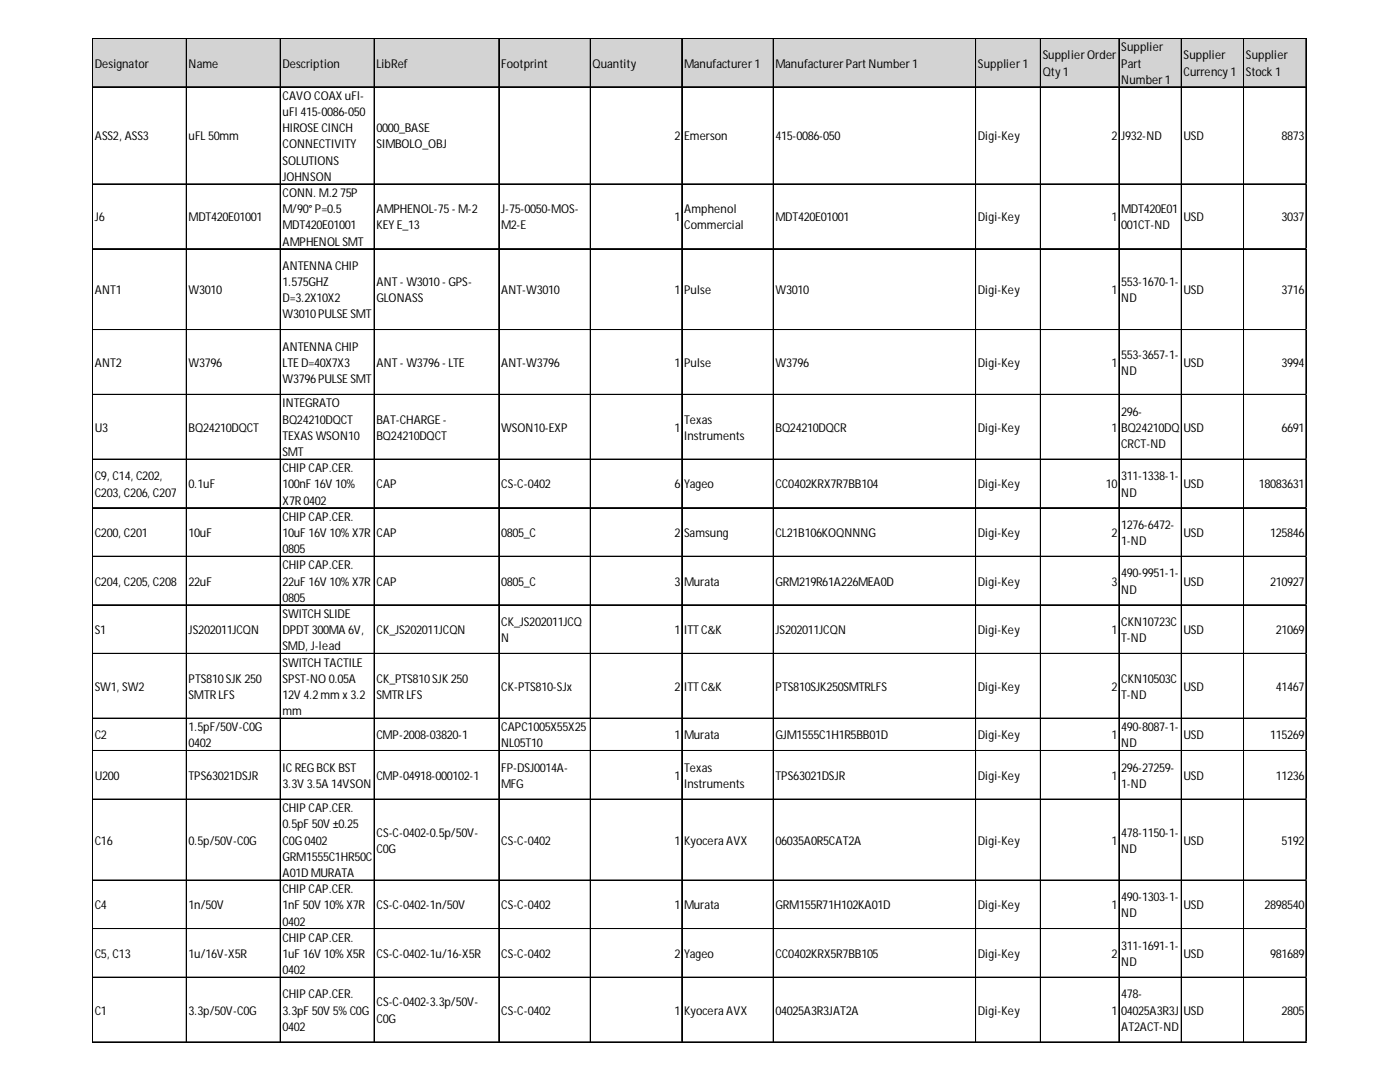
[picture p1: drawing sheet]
<svg xmlns="http://www.w3.org/2000/svg" width="279mm" height="216mm" viewBox="0 0 279 216" stroke-linecap="round" stroke-linejoin="round" font-family="sans-serif">
<defs><g id="words">
<g font-size="2.4">
<text x="208.1" y="11.9">Supplier Order</text>
<text x="223.8" y="10.2">Supplier</text>
<text x="236.2" y="11.9">Supplier</text>
<text x="248.7" y="11.9">Supplier</text>
<text x="18.9" y="13.5">Designator</text>
<text x="37.7" y="13.5">Name</text>
<text x="56.4" y="13.5">Description</text>
<text x="75.1" y="13.5">LibRef</text>
<text x="100" y="13.5">Footprint</text>
<text x="118.3" y="13.5">Quantity</text>
<text x="136.5" y="13.5">Manufacturer 1</text>
<text x="154.8" y="13.5">Manufacturer Part Number 1</text>
<text x="195.2" y="13.5">Supplier 1</text>
<text x="208.1" y="15.1">Qty 1</text>
<text x="223.8" y="13.5">Part</text>
<text x="223.8" y="16.7">Number 1</text>
<text x="236.2" y="15.1">Currency 1</text>
<text x="248.7" y="15.1">Stock 1</text>
<text x="56.4" y="19.9">CAVO COAX uFl-</text>
<text x="56.4" y="23.2">uFl 415-0086-050</text>
<text x="18.9" y="28">ASS2, ASS3</text>
<text x="37.7" y="28">uFL 50mm</text>
<text x="56.4" y="26.4">HIROSE CINCH</text>
<text x="56.4" y="29.6">CONNECTIVITY</text>
<text x="75.1" y="26.4">0000_BASE</text>
<text x="75.1" y="29.6">SIMBOLO_OBJ</text>
<text x="134.6" y="28">2</text>
<text x="136.5" y="28">Emerson</text>
<text x="154.8" y="28">415-0086-050</text>
<text x="195.2" y="28">Digi-Key</text>
<text x="221.8" y="28">2</text>
<text x="223.8" y="28">J932-ND</text>
<text x="236.2" y="28">USD</text>
<text x="255.8" y="28">8873</text>
<text x="56.4" y="32.9">SOLUTIONS</text>
<text x="56.4" y="36.1">JOHNSON</text>
<text x="56.4" y="39.3">CONN. M.275P</text>
<text x="18.9" y="44.2">J6</text>
<text x="37.7" y="44.2">MDT420E01001</text>
<text x="56.4" y="42.5">M/90° P=0.5</text>
<text x="56.4" y="45.8">MDT420E01001</text>
<text x="75.1" y="42.5">AMPHENOL-75- M-2</text>
<text x="75.1" y="45.8">KEY E_13</text>
<text x="100" y="42.5">J-75-0050-MOS-</text>
<text x="100" y="45.8">M2-E</text>
<text x="134.6" y="44.2">1</text>
<text x="136.5" y="42.5">Amphenol</text>
<text x="136.5" y="45.8">Commercial</text>
<text x="154.8" y="44.2">MDT420E01001</text>
<text x="195.2" y="44.2">Digi-Key</text>
<text x="221.8" y="44.2">1</text>
<text x="223.8" y="42.5">MDT420E01</text>
<text x="223.8" y="45.8">001CT-ND</text>
<text x="236.2" y="44.2">USD</text>
<text x="255.8" y="44.2">3037</text>
<text x="56.4" y="49">AMPHENOL SMT</text>
<text x="56.4" y="53.9">ANTENNA CHIP</text>
<text x="18.9" y="58.7">ANT1</text>
<text x="37.7" y="58.7">W3010</text>
<text x="56.4" y="57.1">1.575GHZ</text>
<text x="75.1" y="57.1">ANT - W3010- GPS-</text>
<text x="100" y="58.7">ANT-W3010</text>
<text x="134.6" y="58.7">1</text>
<text x="136.5" y="58.7">Pulse</text>
<text x="154.8" y="58.7">W3010</text>
<text x="195.2" y="58.7">Digi-Key</text>
<text x="221.8" y="58.7">1</text>
<text x="223.8" y="57.1">553-1670-1-</text>
<text x="236.2" y="58.7">USD</text>
<text x="255.8" y="58.7">3716</text>
<text x="56.4" y="60.3">D=3.2X10X2</text>
<text x="56.4" y="63.5">W3010PULSE SMT</text>
<text x="75.1" y="60.3">GLONASS</text>
<text x="223.8" y="60.3">ND</text>
<text x="56.4" y="70">ANTENNA CHIP</text>
<text x="223.8" y="71.6">553-3657-1-</text>
<text x="18.9" y="73.2">ANT2</text>
<text x="37.7" y="73.2">W3796</text>
<text x="56.4" y="73.2">LTE D=40X7X3</text>
<text x="56.4" y="76.5">W3796PULSE SMT</text>
<text x="75.1" y="73.2">ANT - W3796- LTE</text>
<text x="100" y="73.2">ANT-W3796</text>
<text x="134.6" y="73.2">1</text>
<text x="136.5" y="73.2">Pulse</text>
<text x="154.8" y="73.2">W3796</text>
<text x="195.2" y="73.2">Digi-Key</text>
<text x="221.8" y="73.2">1</text>
<text x="223.8" y="74.8">ND</text>
<text x="236.2" y="73.2">USD</text>
<text x="255.8" y="73.2">3994</text>
<text x="56.4" y="81.3">INTEGRATO</text>
<text x="223.8" y="82.9">296-</text>
<text x="18.9" y="86.2">U3</text>
<text x="37.7" y="86.2">BQ24210DQCT</text>
<text x="56.4" y="84.5">BQ24210DQCT</text>
<text x="56.4" y="87.8">TEXAS WSON10</text>
<text x="75.1" y="84.5">BAT-CHARGE -</text>
<text x="75.1" y="87.8">BQ24210DQCT</text>
<text x="100" y="86.2">WSON10-EXP</text>
<text x="134.6" y="86.2">1</text>
<text x="136.5" y="84.5">Texas</text>
<text x="136.5" y="87.8">Instruments</text>
<text x="154.8" y="86.2">BQ24210DQCR</text>
<text x="195.2" y="86.2">Digi-Key</text>
<text x="221.8" y="86.2">1</text>
<text x="223.8" y="86.2">BQ24210DQ</text>
<text x="223.8" y="89.4">CRCT-ND</text>
<text x="236.2" y="86.2">USD</text>
<text x="255.8" y="86.2">6691</text>
<text x="18.9" y="95.8">C9, C14, C202,</text>
<text x="56.4" y="91">SMT</text>
<text x="56.4" y="94.2">CHIP CAP.CER.</text>
<text x="223.8" y="95.8">311-1338-1-</text>
<text x="18.9" y="99.1">C203, C206, C207</text>
<text x="37.7" y="97.5">0.1uF</text>
<text x="56.4" y="97.5">100nF 16V 10%</text>
<text x="56.4" y="100.7">X7R 0402</text>
<text x="75.1" y="97.5">CAP</text>
<text x="100" y="97.5">CS-C-0402</text>
<text x="134.6" y="97.5">6</text>
<text x="136.5" y="97.5">Yageo</text>
<text x="154.8" y="97.5">CC0402KRX7R7BB104</text>
<text x="195.2" y="97.5">Digi-Key</text>
<text x="220.7" y="97.5">10</text>
<text x="223.8" y="99.1">ND</text>
<text x="236.2" y="97.5">USD</text>
<text x="251.2" y="97.5">18083631</text>
<text x="18.9" y="107.2">C200, C201</text>
<text x="37.7" y="107.2">10uF</text>
<text x="56.4" y="103.9">CHIP CAP.CER.</text>
<text x="56.4" y="107.2">10uF 16V 10% X7R</text>
<text x="75.1" y="107.2">CAP</text>
<text x="100" y="107.2">0805_C</text>
<text x="134.6" y="107.2">2</text>
<text x="136.5" y="107.2">Samsung</text>
<text x="154.8" y="107.2">CL21B106KOQNNNG</text>
<text x="195.2" y="107.2">Digi-Key</text>
<text x="221.8" y="107.2">2</text>
<text x="223.8" y="105.5">1276-6472-</text>
<text x="236.2" y="107.2">USD</text>
<text x="253.5" y="107.2">125846</text>
<text x="56.4" y="110.4">0805</text>
<text x="56.4" y="113.6">CHIP CAP.CER.</text>
<text x="223.8" y="108.8">1-ND</text>
<text x="18.9" y="116.8">C204, C205, C208</text>
<text x="37.7" y="116.8">22uF</text>
<text x="56.4" y="116.8">22uF 16V 10% X7R</text>
<text x="75.1" y="116.8">CAP</text>
<text x="100" y="116.8">0805_C</text>
<text x="134.6" y="116.8">3</text>
<text x="136.5" y="116.8">Murata</text>
<text x="154.8" y="116.8">GRM219R61A226MEA0D</text>
<text x="195.2" y="116.8">Digi-Key</text>
<text x="221.8" y="116.8">3</text>
<text x="223.8" y="115.2">490-9951-1-</text>
<text x="223.8" y="118.5">ND</text>
<text x="236.2" y="116.8">USD</text>
<text x="253.5" y="116.8">210927</text>
<text x="56.4" y="120.1">0805</text>
<text x="56.4" y="123.3">SWITCH SLIDE</text>
<text x="100" y="124.9">CK_JS202011JCQ</text>
<text x="223.8" y="124.9">CKN10723C</text>
<text x="18.9" y="126.5">S1</text>
<text x="37.7" y="126.5">JS202011JCQN</text>
<text x="56.4" y="126.5">DPDT 300MA 6V,</text>
<text x="56.4" y="129.8">SMD, J-lead</text>
<text x="75.1" y="126.5">CK_JS202011JCQN</text>
<text x="100" y="128.1">N</text>
<text x="134.6" y="126.5">1</text>
<text x="136.5" y="126.5">ITT C&amp;K</text>
<text x="154.8" y="126.5">JS202011JCQN</text>
<text x="195.2" y="126.5">Digi-Key</text>
<text x="221.8" y="126.5">1</text>
<text x="223.8" y="128.1">T-ND</text>
<text x="236.2" y="126.5">USD</text>
<text x="254.6" y="126.5">21069</text>
<text x="18.9" y="137.8">SW1, SW2</text>
<text x="37.7" y="136.2">PTS810SJK 250</text>
<text x="56.4" y="133">SWITCH TACTILE</text>
<text x="56.4" y="136.2">SPST-NO 0.05A</text>
<text x="75.1" y="136.2">CK_PTS810SJK 250</text>
<text x="100" y="137.8">CK-PTS810-SJx</text>
<text x="134.6" y="137.8">2</text>
<text x="136.5" y="137.8">ITT C&amp;K</text>
<text x="154.8" y="137.8">PTS810SJK250SMTRLFS</text>
<text x="195.2" y="137.8">Digi-Key</text>
<text x="221.8" y="137.8">2</text>
<text x="223.8" y="136.2">CKN10503C</text>
<text x="236.2" y="137.8">USD</text>
<text x="254.6" y="137.8">41467</text>
<text x="37.7" y="139.5">SMTR LFS</text>
<text x="56.4" y="139.5">12V 4.2mm x 3.2</text>
<text x="56.4" y="142.7">mm</text>
<text x="75.1" y="139.5">SMTR LFS</text>
<text x="223.8" y="139.5">T-ND</text>
<text x="18.9" y="147.5">C2</text>
<text x="37.7" y="145.9">1.5pF/50V-C0G</text>
<text x="37.7" y="149.1">0402</text>
<text x="75.1" y="147.5">CMP-2008-03820-1</text>
<text x="100" y="145.9">CAPC1005X55X25</text>
<text x="100" y="149.1">NL05T10</text>
<text x="134.6" y="147.5">1</text>
<text x="136.5" y="147.5">Murata</text>
<text x="154.8" y="147.5">GJM1555C1H1R5BB01D</text>
<text x="195.2" y="147.5">Digi-Key</text>
<text x="221.8" y="147.5">1</text>
<text x="223.8" y="145.9">490-8087-1-</text>
<text x="223.8" y="149.1">ND</text>
<text x="236.2" y="147.5">USD</text>
<text x="253.5" y="147.5">115269</text>
<text x="18.9" y="155.6">U200</text>
<text x="37.7" y="155.6">TPS63021DSJR</text>
<text x="56.4" y="154">IC REGBCK BST</text>
<text x="75.1" y="155.6">CMP-04918-000102-1</text>
<text x="100" y="154">FP-DSJ0014A-</text>
<text x="134.6" y="155.6">1</text>
<text x="136.5" y="154">Texas</text>
<text x="154.8" y="155.6">TPS63021DSJR</text>
<text x="195.2" y="155.6">Digi-Key</text>
<text x="221.8" y="155.6">1</text>
<text x="223.8" y="154">296-27259-</text>
<text x="236.2" y="155.6">USD</text>
<text x="254.6" y="155.6">11236</text>
<text x="56.4" y="157.2">3.3V 3.5A 14VSON</text>
<text x="100" y="157.2">MFG</text>
<text x="136.5" y="157.2">Instruments</text>
<text x="223.8" y="157.2">1-ND</text>
<text x="56.4" y="162.1">CHIP CAP.CER.</text>
<text x="56.4" y="165.3">0.5pF 50V ±0.25</text>
<text x="75.1" y="166.9">CS-C-0402-0.5p/50V-</text>
<text x="223.8" y="166.9">478-1150-1-</text>
<text x="18.9" y="168.5">C16</text>
<text x="37.7" y="168.5">0.5p/50V-C0G</text>
<text x="56.4" y="168.5">C0G0402</text>
<text x="56.4" y="171.8">GRM1555C1HR50C</text>
<text x="75.1" y="170.1">C0G</text>
<text x="100" y="168.5">CS-C-0402</text>
<text x="134.6" y="168.5">1</text>
<text x="136.5" y="168.5">Kyocera AVX</text>
<text x="154.8" y="168.5">06035A0R5CAT2A</text>
<text x="195.2" y="168.5">Digi-Key</text>
<text x="221.8" y="168.5">1</text>
<text x="223.8" y="170.1">ND</text>
<text x="236.2" y="168.5">USD</text>
<text x="255.8" y="168.5">5192</text>
<text x="56.4" y="175">A01D MURATA</text>
<text x="56.4" y="178.2">CHIP CAP.CER.</text>
<text x="223.8" y="179.8">490-1303-1-</text>
<text x="18.9" y="181.5">C4</text>
<text x="37.7" y="181.5">1n/50V</text>
<text x="56.4" y="181.5">1nF 50V 10% X7R</text>
<text x="56.4" y="184.7">0402</text>
<text x="75.1" y="181.5">CS-C-0402-1n/50V</text>
<text x="100" y="181.5">CS-C-0402</text>
<text x="134.6" y="181.5">1</text>
<text x="136.5" y="181.5">Murata</text>
<text x="154.8" y="181.5">GRM155R71H102KA01D</text>
<text x="195.2" y="181.5">Digi-Key</text>
<text x="221.8" y="181.5">1</text>
<text x="223.8" y="183.1">ND</text>
<text x="236.2" y="181.5">USD</text>
<text x="252.4" y="181.5">2898540</text>
<text x="18.9" y="191.1">C5, C13</text>
<text x="37.7" y="191.1">1u/16V-X5R</text>
<text x="56.4" y="187.9">CHIP CAP.CER.</text>
<text x="56.4" y="191.1">1uF 16V 10% X5R</text>
<text x="75.1" y="191.1">CS-C-0402-1u/16-X5R</text>
<text x="100" y="191.1">CS-C-0402</text>
<text x="134.6" y="191.1">2</text>
<text x="136.5" y="191.1">Yageo</text>
<text x="154.8" y="191.1">CC0402KRX5R7BB105</text>
<text x="195.2" y="191.1">Digi-Key</text>
<text x="221.8" y="191.1">2</text>
<text x="223.8" y="189.5">311-1691-1-</text>
<text x="236.2" y="191.1">USD</text>
<text x="253.5" y="191.1">981689</text>
<text x="56.4" y="194.4">0402</text>
<text x="223.8" y="192.8">ND</text>
<text x="18.9" y="202.4">C1</text>
<text x="37.7" y="202.4">3.3p/50V-C0G</text>
<text x="56.4" y="199.2">CHIP CAP.CER.</text>
<text x="56.4" y="202.4">3.3pF 50V 5% C0G</text>
<text x="75.1" y="200.8">CS-C-0402-3.3p/50V-</text>
<text x="100" y="202.4">CS-C-0402</text>
<text x="134.6" y="202.4">1</text>
<text x="136.5" y="202.4">Kyocera AVX</text>
<text x="154.8" y="202.4">04025A3R3JAT2A</text>
<text x="195.2" y="202.4">Digi-Key</text>
<text x="221.8" y="202.4">1</text>
<text x="223.8" y="199.2">478-</text>
<text x="223.8" y="202.4">04025A3R3J</text>
<text x="236.2" y="202.4">USD</text>
<text x="255.8" y="202.4">2805</text>
<text x="56.4" y="205.7">0402</text>
<text x="75.1" y="204.1">C0G</text>
<text x="223.8" y="205.7">AT2ACT-ND</text>
</g>
</g></defs>
<path d="M18.5 7.7h242.3v9.8h-242.3z" fill="#d3d3d3"/>
<g fill="none" stroke="#000" stroke-width=".2">
<path d="M18.4 7.6v200.5M18.5 7.6v200.5M18.6 7.6h242.2M18.6 7.7h242.2M18.6 17.3h242.2M18.6 17.4h242.2M37.2 7.8v200.3M55.9 7.8v200.3M56 7.8v200.3M74.7 7.8v200.3M99.5 7.8v200.3M99.6 7.8v200.3"/>
<path d="M117.8 7.8v200.3M117.9 7.8v200.3M136 7.8v200.3M136.1 7.8v200.3M154.3 7.8v200.3M154.4 7.8v200.3M194.7 7.8v200.3M194.8 7.8v200.3M207.6 7.8v200.3M207.7 7.8v200.3M223.3 7.8v200.3M223.4 7.8v200.3"/>
<path d="M235.7 7.8v200.3M235.8 7.8v200.3M248.2 7.8v200.3M248.3 7.8v200.3M260.6 7.8v200.3M260.7 7.8v200.3M18.6 36.7h242.2M18.6 36.8h242.2M18.6 49.6h242.2M18.6 49.7h242.2M18.6 65.8h242.2M18.6 78.7h242.2"/>
<path d="M18.6 78.8h242.2M18.6 91.6h242.2M18.6 91.7h242.2M18.6 101.3h242.2M18.6 101.4h242.2M18.6 111h242.2M18.6 111.1h242.2M18.6 120.7h242.2M18.6 120.8h242.2M18.6 130.4h242.2M18.6 143.3h242.2M18.6 143.4h242.2"/>
<path d="M18.6 149.7h242.2M18.6 149.8h242.2M18.6 159.4h242.2M18.6 159.5h242.2M18.6 175.6h242.2M18.6 175.7h242.2M18.6 185.3h242.2M18.6 185.4h242.2M18.6 195h242.2M18.6 195.1h242.2M18.6 207.9h242.2M18.6 208h242.2"/>
</g>
<path d="M260.8 36.7h.1" fill="none" stroke="#d4d4d4" stroke-width=".2"/>
<path d="M260.8 36.7v.1z" fill="#d4d4d4"/>
<path d="M260.8 49.6h.1" fill="none" stroke="#d4d4d4" stroke-width=".2"/>
<path d="M260.8 49.6v.2z" fill="#d4d4d4"/>
<path d="M260.8 65.8h.1" fill="none" stroke="#d4d4d4" stroke-width=".2"/>
<path d="M260.8 65.8v.1z" fill="#d4d4d4"/>
<path d="M260.8 78.7h.1" fill="none" stroke="#d4d4d4" stroke-width=".2"/>
<path d="M260.8 78.7v.1z" fill="#d4d4d4"/>
<path d="M260.8 91.6h.1" fill="none" stroke="#d4d4d4" stroke-width=".2"/>
<path d="M260.8 91.6v.2z" fill="#d4d4d4"/>
<path d="M260.8 101.3h.1" fill="none" stroke="#d4d4d4" stroke-width=".2"/>
<path d="M260.8 101.3v.2z" fill="#d4d4d4"/>
<path d="M260.8 111h.1" fill="none" stroke="#d4d4d4" stroke-width=".2"/>
<path d="M260.8 111v.1z" fill="#d4d4d4"/>
<path d="M260.8 120.7h.1" fill="none" stroke="#d4d4d4" stroke-width=".2"/>
<path d="M260.8 120.7v.1z" fill="#d4d4d4"/>
<path d="M260.8 130.4h.1" fill="none" stroke="#d4d4d4" stroke-width=".2"/>
<path d="M260.8 130.4v.1z" fill="#d4d4d4"/>
<path d="M260.8 143.3h.1" fill="none" stroke="#d4d4d4" stroke-width=".2"/>
<path d="M260.8 143.3v.1z" fill="#d4d4d4"/>
<path d="M260.8 149.7h.1" fill="none" stroke="#d4d4d4" stroke-width=".2"/>
<path d="M260.8 149.7v.2z" fill="#d4d4d4"/>
<path d="M260.8 159.4h.1" fill="none" stroke="#d4d4d4" stroke-width=".2"/>
<path d="M260.8 159.4v.2z" fill="#d4d4d4"/>
<path d="M260.8 175.6h.1" fill="none" stroke="#d4d4d4" stroke-width=".2"/>
<path d="M260.8 175.6v.2z" fill="#d4d4d4"/>
<path d="M260.8 185.3h.1" fill="none" stroke="#d4d4d4" stroke-width=".2"/>
<path d="M260.8 185.3v.1z" fill="#d4d4d4"/>
<path d="M260.8 195h.1" fill="none" stroke="#d4d4d4" stroke-width=".2"/>
<path d="M260.8 195v.1z" fill="#d4d4d4"/>
<path d="M260.8 207.9h.1" fill="none" stroke="#d4d4d4" stroke-width=".2"/>
<path d="M260.8 207.9v.2z" fill="#d4d4d4"/>
<use href="#words"/>
</svg>
